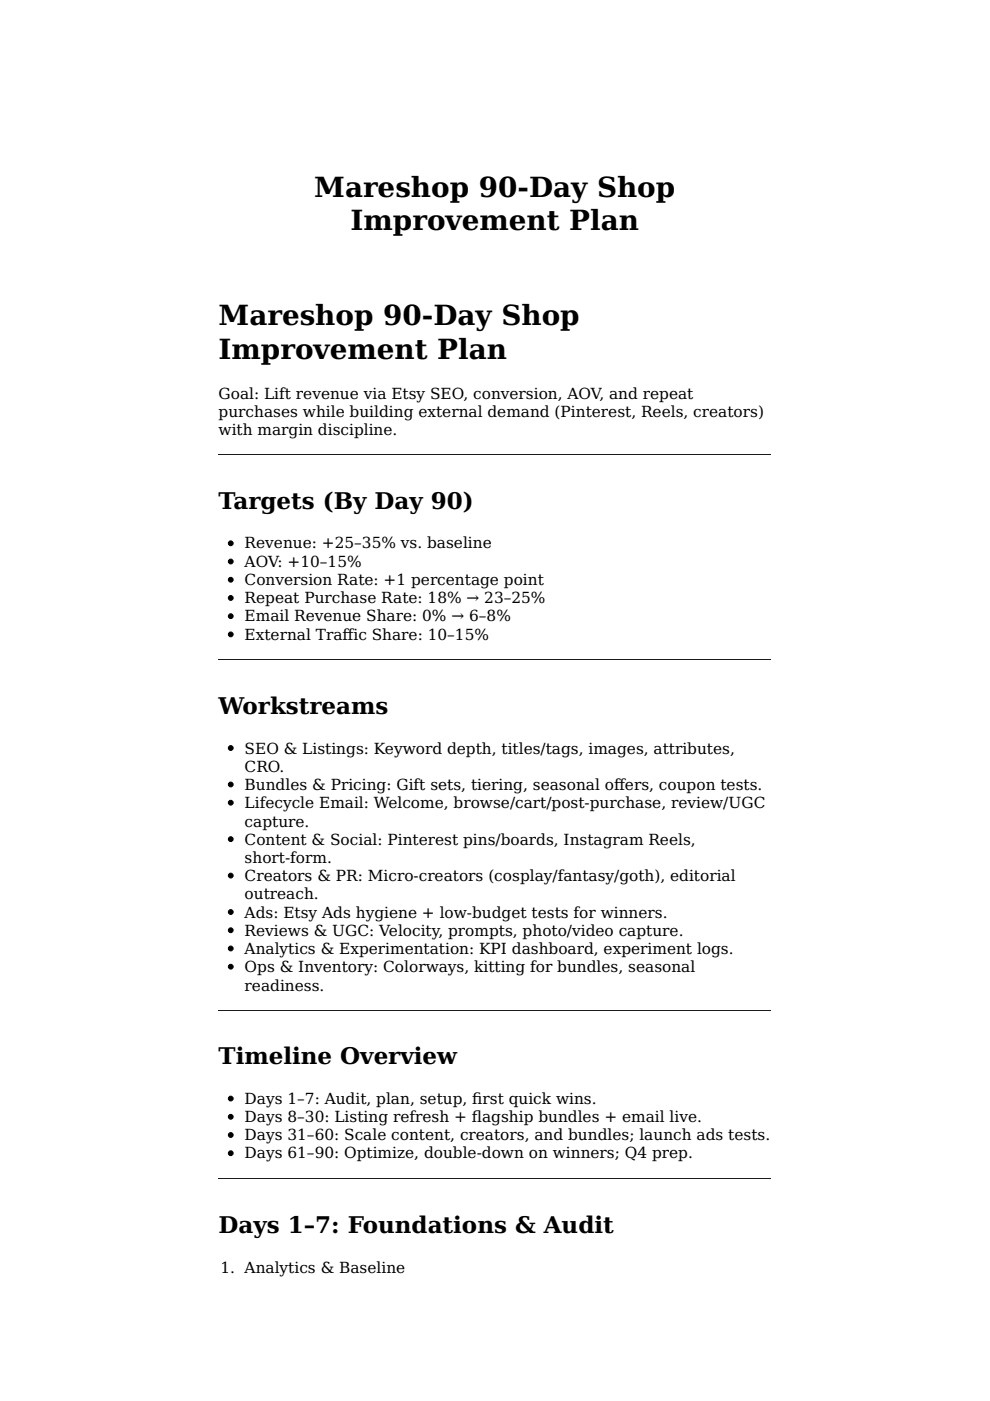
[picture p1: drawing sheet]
<svg xmlns="http://www.w3.org/2000/svg" width="210mm" height="297mm" viewBox="0 0 210 297" stroke-linecap="round" stroke-linejoin="round" font-family="sans-serif">
<defs><g id="words">
<g font-size="5.9">
<text x="66.6" y="41.7">Mareshop 90-Day Shop</text>
<text x="74.3" y="48.8">Improvement Plan</text>
<text x="46.3" y="68.9">Mareshop 90‑Day Shop</text>
<text x="46.3" y="76">Improvement Plan</text>
</g>
<g font-size="4.9">
<text x="46.3" y="108">Targets (By Day 90)</text>
<text x="46.3" y="151.5">Workstreams</text>
<text x="46.3" y="225.7">Timeline Overview</text>
<text x="46.3" y="261.5">Days 1–7: Foundations &amp; Audit</text>
</g>
<g font-size="3.3">
<text x="46.3" y="84.6">Goal: Lift revenue via Etsy SEO, conversion, AOV, and repeat</text>
<text x="46.3" y="88.4">purchases while building external demand (Pinterest, Reels, creators)</text>
<text x="46.3" y="92.3">with margin discipline.</text>
<text x="51.9" y="116.3">Revenue: +25–35% vs. baseline</text>
<text x="51.9" y="120.2">AOV: +10–15%</text>
<text x="51.9" y="124">Conversion Rate: +1 percentage point</text>
<text x="51.9" y="127.9">Repeat Purchase Rate: 18% → 23–25%</text>
<text x="51.9" y="131.7">Email Revenue Share: 0% → 6–8%</text>
<text x="51.9" y="135.6">External Trafic Share: 10–15%</text>
<text x="72.6" y="135.6">f</text>
<text x="51.9" y="159.8">SEO &amp; Listings: Keyword depth, titles/tags, images, attributes,</text>
<text x="51.9" y="163.7">CRO.</text>
<text x="51.9" y="167.5">Bundles &amp; Pricing: Gift sets, tiering, seasonal ofers, coupon tests.</text>
<text x="130.2" y="167.5">f</text>
<text x="51.9" y="171.4">Lifecycle Email: Welcome, browse/cart/post‑purchase, review/UGC</text>
<text x="51.9" y="175.3">capture.</text>
<text x="51.9" y="179.1">Content &amp; Social: Pinterest pins/boards, Instagram Reels,</text>
<text x="51.9" y="183">short‑form.</text>
<text x="51.9" y="186.8">Creators &amp; PR: Micro‑creators (cosplay/fantasy/goth), editorial</text>
<text x="51.9" y="190.7">outreach.</text>
<text x="51.9" y="194.6">Ads: Etsy Ads hygiene + low‑budget tests for winners.</text>
<text x="51.9" y="198.4">Reviews &amp; UGC: Velocity, prompts, photo/video capture.</text>
<text x="51.9" y="202.3">Analytics &amp; Experimentation: KPI dashboard, experiment logs.</text>
<text x="51.9" y="206.2">Ops &amp; Inventory: Colorways, kitting for bundles, seasonal</text>
<text x="51.9" y="210">readiness.</text>
<text x="51.9" y="234">Days 1–7: Audit, plan, setup, frst quick wins.</text>
<text x="51.9" y="237.9">Days 8–30: Listing refresh + fagship bundles + email live.</text>
<text x="100" y="237.9">l</text>
<text x="100.1" y="234">i</text>
<text x="51.9" y="241.7">Days 31–60: Scale content, creators, and bundles; launch ads tests.</text>
<text x="51.9" y="245.6">Days 61–90: Optimize, double‑down on winners; Q4 prep.</text>
<text x="46.7" y="269.8">1. Analytics &amp; Baseline</text>
</g>
</g></defs>
<path d="M46.3 96.5h117.2M46.3 139.8h117.2M46.3 214.2h117.2M46.3 249.8h117.2" fill="none" stroke="#1a1a1a" stroke-width=".21"/>
<g fill="#000" stroke="#000" stroke-width=".21">
<circle cx="48.9" cy="119.1" r=".51"/>
<circle cx="48.9" cy="115.2" r=".51"/>
<circle cx="48.9" cy="134.5" r=".51"/>
<circle cx="48.9" cy="130.6" r=".51"/>
<circle cx="48.9" cy="126.8" r=".51"/>
<circle cx="48.9" cy="122.9" r=".51"/>
<circle cx="48.9" cy="158.6" r=".51"/>
<circle cx="48.9" cy="177.9" r=".51"/>
<circle cx="48.9" cy="170.2" r=".51"/>
<circle cx="48.9" cy="166.3" r=".51"/>
<circle cx="48.9" cy="197.2" r=".51"/>
<circle cx="48.9" cy="185.6" r=".51"/>
<circle cx="48.9" cy="193.4" r=".51"/>
<circle cx="48.9" cy="205" r=".51"/>
<circle cx="48.9" cy="201.1" r=".51"/>
<circle cx="48.9" cy="232.9" r=".51"/>
<circle cx="48.9" cy="236.8" r=".51"/>
<circle cx="48.9" cy="244.5" r=".51"/>
<circle cx="48.9" cy="240.6" r=".51"/>
</g>
<use href="#words"/>
</svg>
